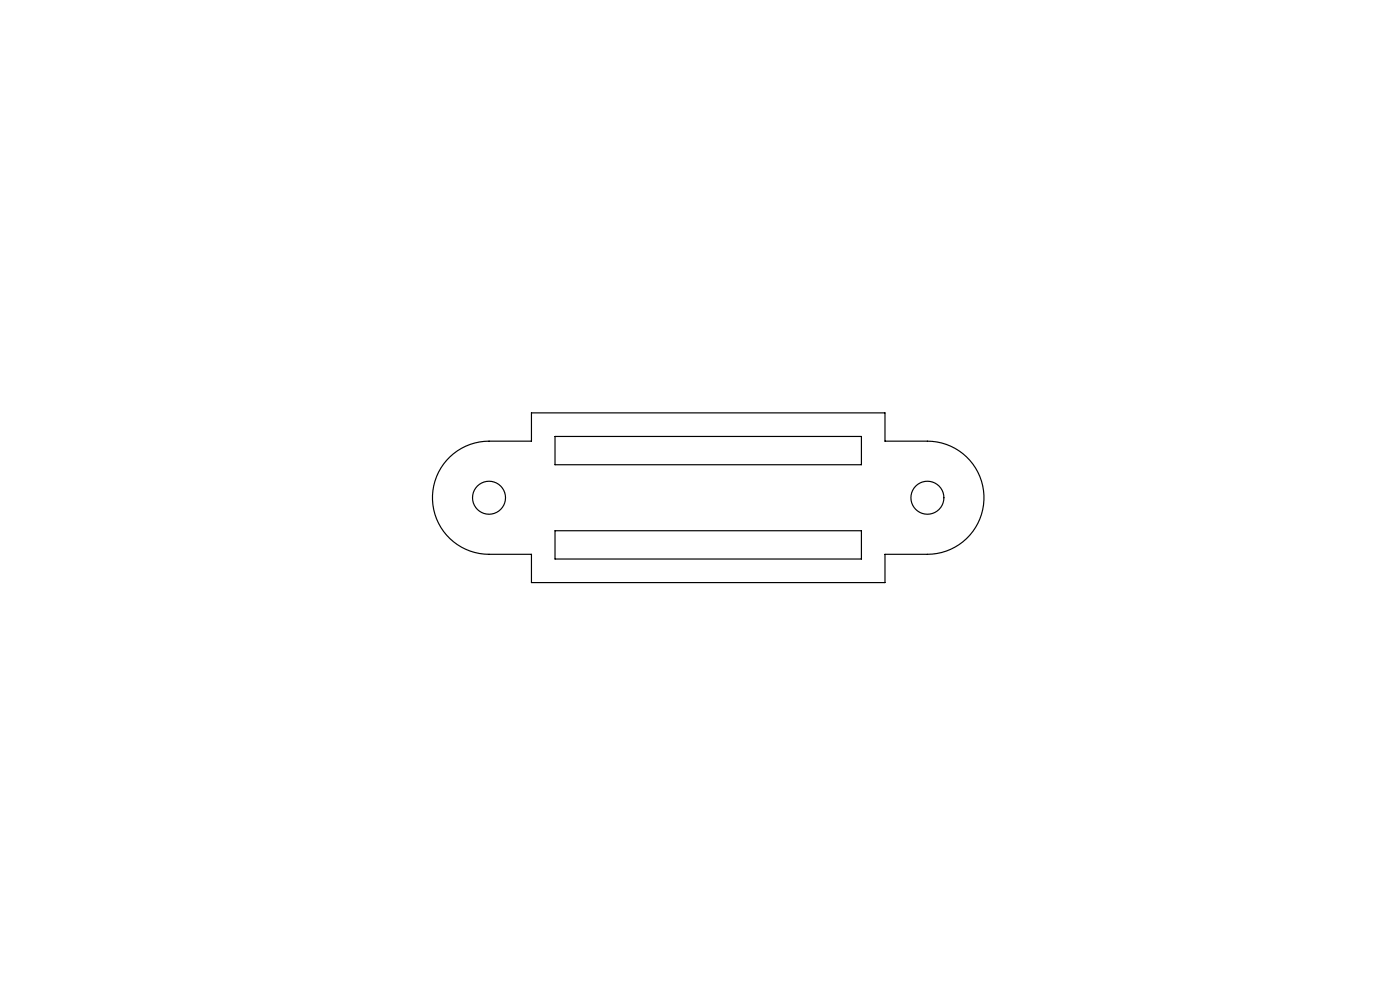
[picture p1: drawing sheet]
<svg xmlns="http://www.w3.org/2000/svg" width="297mm" height="210mm" viewBox="0 0 297 210" stroke-linecap="round" stroke-linejoin="round" font-family="sans-serif">
<g fill="none" stroke="#000" stroke-width=".25">
<path d="M95.4 96.9a12 12 0 0 1 8.3-3.3h9v-6h75v6h9a12 12 0 0 1 12 12 12 12 0 0 1-12 12h-9v6h-75v-6h-9a12 12 0 0 1-11.1-7.5 12 12 0 0 1 2.8-13.2zM117.7 92.6h65v6h-65zM117.7 112.6h65v6h-65z"/>
<circle cx="103.7" cy="105.6" r="3.5"/>
<circle cx="196.7" cy="105.6" r="3.5"/>
</g>
</svg>
